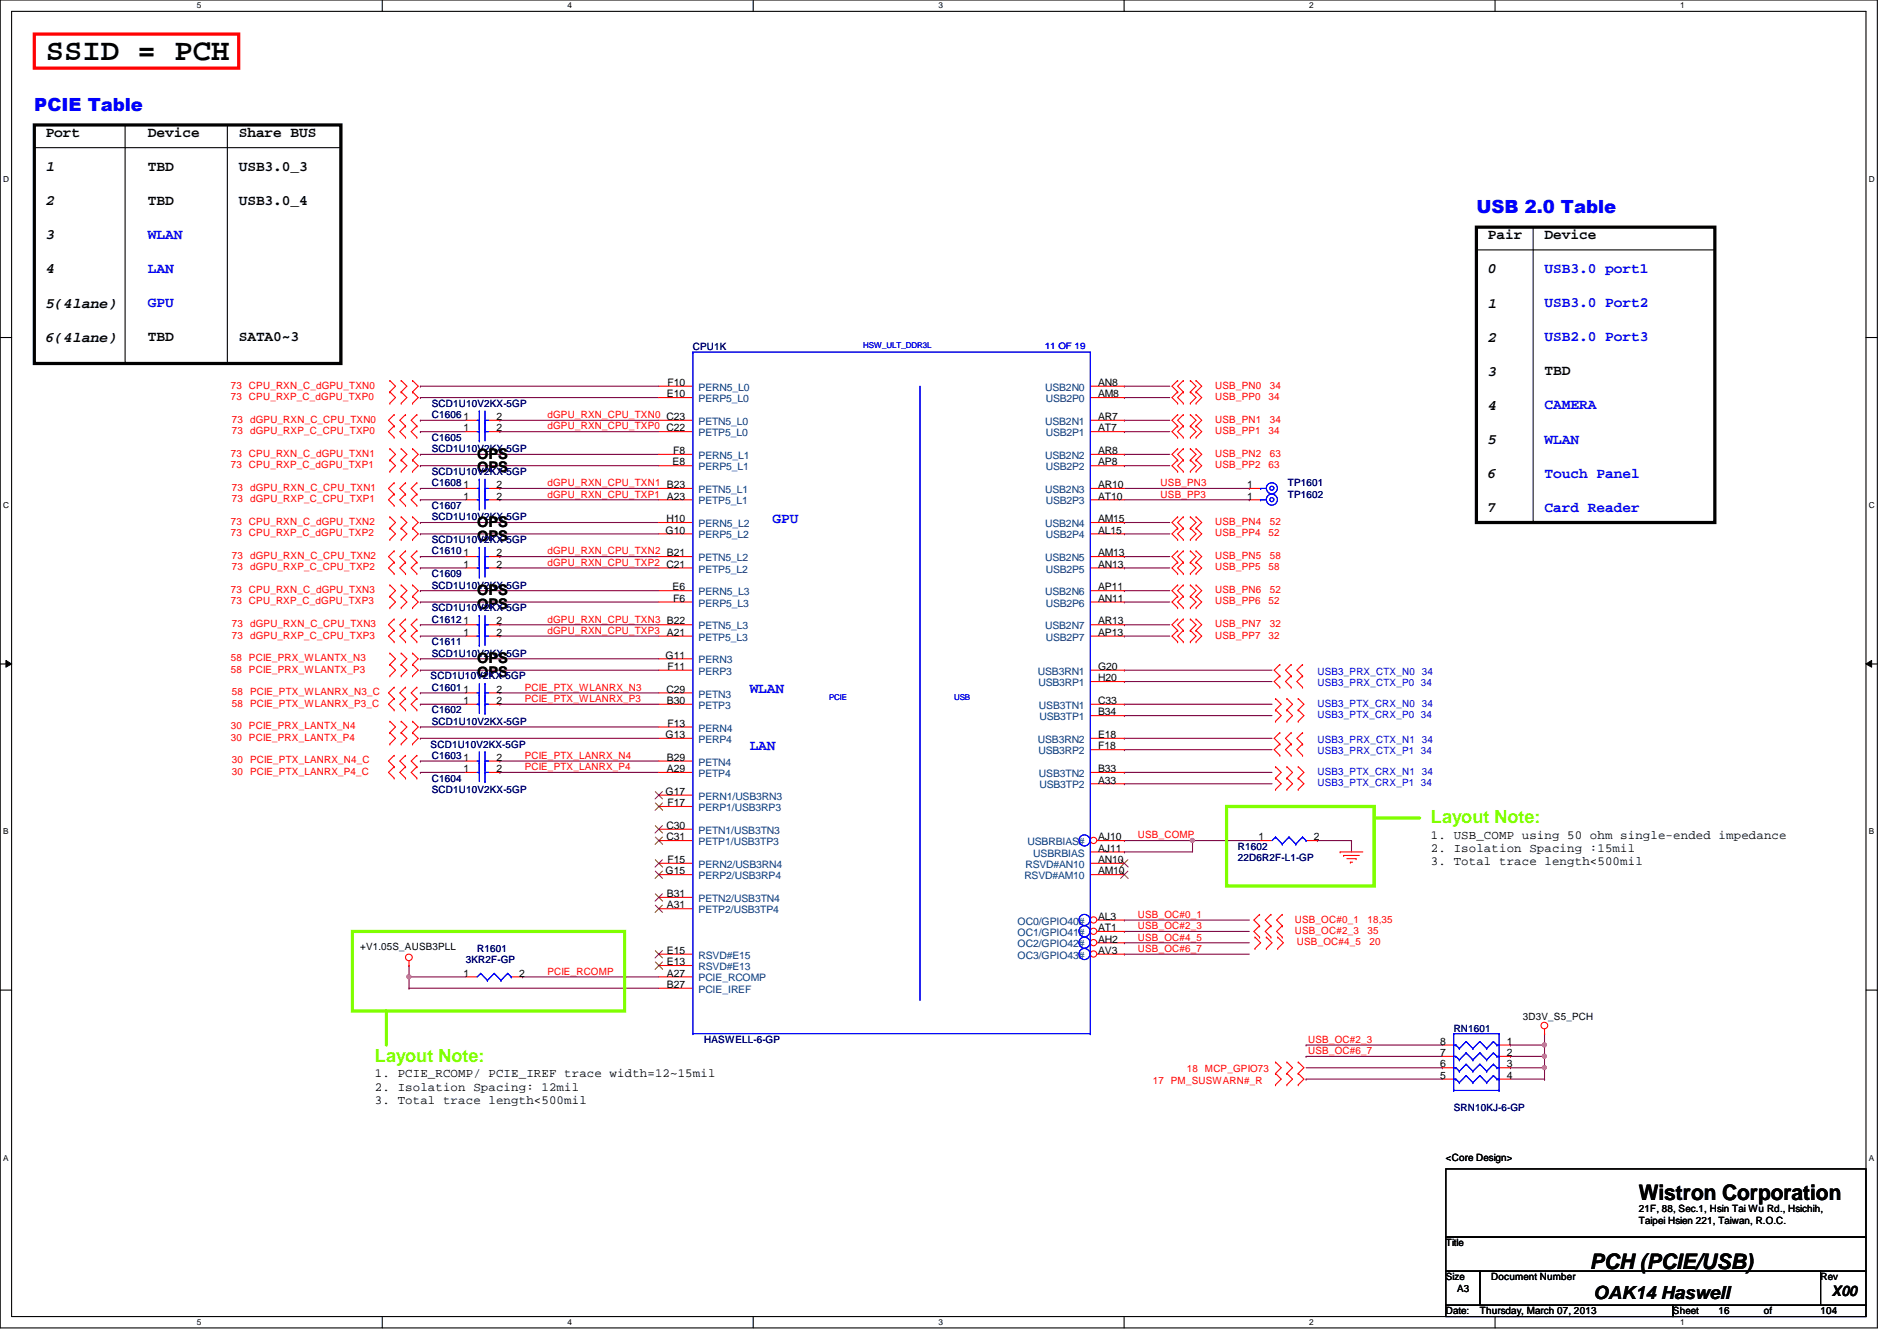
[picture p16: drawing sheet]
<svg xmlns="http://www.w3.org/2000/svg" width="297mm" height="210mm" viewBox="0 0 297 210" stroke-linecap="round" stroke-linejoin="round" font-family="sans-serif">
<defs><g id="words">
<text font-size="4.8" x="7.2" y="9.4">SSID = PCH</text>
<g font-size="3.3">
<text x="256.6" y="187.9">Wistron Corporation</text>
<text x="249" y="198.6">PCH (PCIE/USB)</text>
</g>
<g font-size="2.8" fill="#00f">
<text x="5.4" y="17.4">PCIE Table</text>
<text x="231.2" y="33.4">USB 2.0 Table</text>
</g>
<g font-size="2.8" fill="#80ff00">
<text x="224.1" y="128.9">Layout Note:</text>
<text x="58.7" y="166.2">Layout Note:</text>
</g>
<text font-size="2.8" x="249.5" y="203.3">OAK14 Haswell</text>
<g font-size="2.3">
<text x="7.2" y="21.4">Port</text>
<text x="23.2" y="21.4">Device</text>
<text x="37.4" y="21.4">Share BUS</text>
<text x="7.2" y="26.8">1</text>
<text x="23.2" y="26.8">TBD</text>
<text x="37.4" y="26.8">USB3.0_3</text>
<text x="7.2" y="32.1">2</text>
<text x="23.2" y="32.1">TBD</text>
<text x="37.4" y="32.1">USB3.0_4</text>
<text x="7.2" y="37.5">3</text>
<text x="233" y="37.4">Pair</text>
<text x="241.8" y="37.4">Device</text>
<text x="7.2" y="42.8">4</text>
<text x="233" y="42.8">0</text>
<text x="7.2" y="53.5">6(4lane)</text>
<text x="7.2" y="48.1">5(4lane)</text>
<text x="23.2" y="53.4">TBD</text>
<text x="37.4" y="53.4">SATA0~3</text>
<text x="233" y="53.5">2</text>
<text x="233" y="48.1">1</text>
<text x="233" y="58.8">3</text>
<text x="241.8" y="58.8">TBD</text>
<text x="233" y="64.1">4</text>
<text x="74.7" y="71.8">OPS</text>
<text x="233" y="69.5">5</text>
<text x="74.7" y="74">OPS</text>
<text x="233" y="74.8">6</text>
<text x="74.7" y="82.5">OPS</text>
<text x="233" y="80.1">7</text>
<text x="74.7" y="84.6">OPS</text>
<text x="74.7" y="95.3">OPS</text>
<text x="74.7" y="93.1">OPS</text>
<text x="74.7" y="106">OPS</text>
<text x="74.7" y="103.8">OPS</text>
<text x="286.8" y="202.8">X00</text>
</g>
<g font-size="2.3" fill="#00f">
<text x="23.2" y="37.4">WLAN</text>
<text x="23.2" y="42.8">LAN</text>
<text x="241.8" y="42.8">USB3.0 port1</text>
<text x="23.2" y="48.1">GPU</text>
<text x="241.8" y="53.4">USB2.0 Port3</text>
<text x="241.8" y="48.1">USB3.0 Port2</text>
<text x="241.8" y="64.1">CAMERA</text>
<text x="241.8" y="69.4">WLAN</text>
<text x="241.8" y="74.8">Touch Panel</text>
<text x="120.9" y="81.9">GPU</text>
<text x="241.8" y="80.1">Card Reader</text>
<text x="117.4" y="108.5">WLAN</text>
<text x="117.4" y="117.4">LAN</text>
</g>
<g font-size="1.9">
<text x="224.1" y="131.3">1. USB_COMP using 50 ohm single-ended impedance</text>
<text x="224.1" y="133.4">2. Isolation Spacing :15mil</text>
<text x="224.1" y="135.5">3. Total trace length&lt;500mil</text>
<text x="58.7" y="168.7">1. PCIE_RCOMP/ PCIE_IREF trace width=12~15mil</text>
<text x="58.7" y="170.7">2. Isolation Spacing: 12mil</text>
<text x="58.7" y="172.8">3. Total trace length&lt;500mil</text>
</g>
<g font-size="1.6" fill="#000080">
<text x="108.5" y="54.8">CPU1K</text>
<text x="67.6" y="65.4">C1606</text>
<text x="67.6" y="63.7">SCD1U10V2KX-5GP</text>
<text x="67.6" y="69">C1605</text>
<text x="67.6" y="70.8">SCD1U10V2KX-5GP</text>
<text x="67.6" y="76.1">C1608</text>
<text x="67.6" y="74.3">SCD1U10V2KX-5GP</text>
<text x="201.7" y="77.9">TP1602</text>
<text x="201.7" y="76.1">TP1601</text>
<text x="67.6" y="79.7">C1607</text>
<text x="67.6" y="81.4">SCD1U10V2KX-5GP</text>
<text x="67.6" y="86.8">C1610</text>
<text x="67.6" y="85">SCD1U10V2KX-5GP</text>
<text x="67.6" y="90.3">C1609</text>
<text x="67.6" y="92.1">SCD1U10V2KX-5GP</text>
<text x="67.6" y="95.7">SCD1U10V2KX-5GP</text>
<text x="67.6" y="101">C1611</text>
<text x="67.6" y="97.5">C1612</text>
<text x="67.4" y="106.3">SCD1U10V2KX-5GP</text>
<text x="67.6" y="102.8">SCD1U10V2KX-5GP</text>
<text x="67.6" y="111.7">C1602</text>
<text x="67.6" y="113.5">SCD1U10V2KX-5GP</text>
<text x="67.6" y="108.1">C1601</text>
<text x="67.4" y="117">SCD1U10V2KX-5GP</text>
<text x="67.6" y="118.8">C1603</text>
<text x="67.6" y="122.3">C1604</text>
<text x="67.6" y="124.1">SCD1U10V2KX-5GP</text>
<text x="193.8" y="133">R1602</text>
<text x="193.8" y="134.8">22D6R2F-L1-GP</text>
<text x="74.7" y="149">R1601</text>
<text x="72.9" y="150.8">3KR2F-GP</text>
<text x="227.6" y="161.5">RN1601</text>
<text x="110.3" y="163.2">HASWELL-6-GP</text>
<text x="227.6" y="173.9">SRN10KJ-6-GP</text>
</g>
<g font-size="1.6" fill="#f00">
<text x="36.1" y="62.6">73 CPU_RXP_C_dGPU_TXP0</text>
<text x="36.1" y="60.8">73 CPU_RXN_C_dGPU_TXN0</text>
<text x="85.7" y="65.4">dGPU_RXN_CPU_TXN0 C23</text>
<text x="190.3" y="60.8">USB_PN0</text>
<text x="190.3" y="62.6">USB_PP0</text>
<text x="198.6" y="62.6">34</text>
<text x="198.8" y="60.8">34</text>
<text x="36.1" y="71.5">73 CPU_RXN_C_dGPU_TXN1</text>
<text x="36.3" y="67.9">73 dGPU_RXP_C_CPU_TXP0</text>
<text x="36.3" y="66.2">73 dGPU_RXN_C_CPU_TXN0</text>
<text x="85.7" y="67.2">dGPU_RXN_CPU_TXP0 C22</text>
<text x="190.3" y="67.9">USB_PP1</text>
<text x="190.3" y="66.2">USB_PN1</text>
<text x="190.3" y="71.5">USB_PN2</text>
<text x="198.6" y="67.9">34</text>
<text x="198.8" y="66.2">34</text>
<text x="198.8" y="71.5">63</text>
<text x="36.1" y="73.3">73 CPU_RXP_C_dGPU_TXP1</text>
<text x="36.3" y="76.8">73 dGPU_RXN_C_CPU_TXN1</text>
<text x="85.7" y="76.1">dGPU_RXN_CPU_TXN1 B23</text>
<text x="85.7" y="77.9">dGPU_RXN_CPU_TXP1 A23</text>
<text x="181.7" y="76.1">USB_PN3</text>
<text x="181.7" y="77.9">USB_PP3</text>
<text x="190.3" y="73.3">USB_PP2</text>
<text x="198.6" y="73.3">63</text>
<text x="36.1" y="83.9">73 CPU_RXP_C_dGPU_TXP2</text>
<text x="36.1" y="82.2">73 CPU_RXN_C_dGPU_TXN2</text>
<text x="36.3" y="78.6">73 dGPU_RXP_C_CPU_TXP1</text>
<text x="190.3" y="82.2">USB_PN4</text>
<text x="190.3" y="83.9">USB_PP4</text>
<text x="198.6" y="83.9">52</text>
<text x="198.8" y="82.2">52</text>
<text x="36.3" y="89.3">73 dGPU_RXP_C_CPU_TXP2</text>
<text x="36.3" y="87.5">73 dGPU_RXN_C_CPU_TXN2</text>
<text x="85.7" y="86.8">dGPU_RXN_CPU_TXN2 B21</text>
<text x="85.7" y="88.6">dGPU_RXN_CPU_TXP2 C21</text>
<text x="190.3" y="87.5">USB_PN5</text>
<text x="190.3" y="89.3">USB_PP5</text>
<text x="198.6" y="89.3">58</text>
<text x="198.8" y="87.5">58</text>
<text x="36.1" y="94.6">73 CPU_RXP_C_dGPU_TXP3</text>
<text x="36.1" y="92.8">73 CPU_RXN_C_dGPU_TXN3</text>
<text x="190.3" y="92.8">USB_PN6</text>
<text x="190.3" y="94.6">USB_PP6</text>
<text x="198.6" y="94.6">52</text>
<text x="198.8" y="92.8">52</text>
<text x="36.3" y="99.9">73 dGPU_RXP_C_CPU_TXP3</text>
<text x="36.3" y="98.2">73 dGPU_RXN_C_CPU_TXN3</text>
<text x="85.7" y="97.5">dGPU_RXN_CPU_TXN3 B22</text>
<text x="85.7" y="99.2">dGPU_RXN_CPU_TXP3 A21</text>
<text x="190.3" y="98.2">USB_PN7</text>
<text x="190.3" y="99.9">USB_PP7</text>
<text x="198.6" y="99.9">32</text>
<text x="198.8" y="98.2">32</text>
<text x="36.1" y="103.5">58 PCIE_PRX_WLANTX_N3</text>
<text x="36.1" y="105.3">58 PCIE_PRX_WLANTX_P3</text>
<text x="36.3" y="108.8">58 PCIE_PTX_WLANRX_N3_C</text>
<text x="36.3" y="110.6">58 PCIE_PTX_WLANRX_P3_C</text>
<text x="82.2" y="109.9">PCIE_PTX_WLANRX_P3</text>
<text x="82.2" y="108.1">PCIE_PTX_WLANRX_N3</text>
<text x="36.1" y="114.2">30 PCIE_PRX_LANTX_N4</text>
<text x="36.1" y="116">30 PCIE_PRX_LANTX_P4</text>
<text x="36.3" y="119.5">30 PCIE_PTX_LANRX_N4_C</text>
<text x="82.2" y="118.8">PCIE_PTX_LANRX_N4</text>
<text x="36.3" y="121.3">30 PCIE_PTX_LANRX_P4_C</text>
<text x="82.2" y="120.6">PCIE_PTX_LANRX_P4</text>
<text x="178.2" y="131.2">USB_COMP</text>
<text x="178.2" y="143.7">USB_OC#0_1</text>
<text x="178.2" y="145.5">USB_OC#2_3</text>
<text x="178.2" y="149">USB_OC#6_7</text>
<text x="178.2" y="147.2">USB_OC#4_5</text>
<text x="202.7" y="144.4">USB_OC#0_1</text>
<text x="202.7" y="146.2">USB_OC#2_3</text>
<text x="203.1" y="148">USB_OC#4_5</text>
<text x="214.1" y="144.4">18,35</text>
<text x="214.1" y="146.2">35</text>
<text x="214.5" y="148">20</text>
<text x="85.7" y="152.6">PCIE_RCOMP</text>
<text x="185.8" y="167.9">18 MCP_GPIO73</text>
<text x="204.8" y="163.2">USB_OC#2_3</text>
<text x="204.8" y="165">USB_OC#6_7</text>
<text x="180.5" y="169.6">17 PM_SUSWARN#_R</text>
</g>
<g font-size="1.6">
<text x="72.6" y="65.7">1</text>
<text x="77.7" y="65.7">2</text>
<text x="104.4" y="62.2">E10</text>
<text x="104.5" y="60.4">F10</text>
<text x="172" y="62.2">AM8</text>
<text x="172" y="65.7">AR7</text>
<text x="172" y="60.4">AN8</text>
<text x="72.6" y="67.5">1</text>
<text x="77.7" y="67.5">2</text>
<text x="105.4" y="71.1">F8</text>
<text x="172" y="67.5">AT7</text>
<text x="172" y="71.1">AR8</text>
<text x="72.6" y="76.4">1</text>
<text x="77.7" y="76.4">2</text>
<text x="105.3" y="72.9">E8</text>
<text x="172" y="76.4">AR10</text>
<text x="172" y="72.9">AP8</text>
<text x="195.3" y="76.4">1</text>
<text x="72.6" y="78.2">1</text>
<text x="77.7" y="78.2">2</text>
<text x="104.2" y="83.5">G10</text>
<text x="104.3" y="81.7">H10</text>
<text x="172" y="83.5">AL15</text>
<text x="172" y="81.7">AM15</text>
<text x="172" y="78.2">AT10</text>
<text x="195.3" y="78.2">1</text>
<text x="72.6" y="88.9">1</text>
<text x="72.6" y="87.1">1</text>
<text x="77.7" y="88.9">2</text>
<text x="77.7" y="87.1">2</text>
<text x="172" y="88.9">AN13</text>
<text x="172" y="87.1">AM13</text>
<text x="105.3" y="92.4">E6</text>
<text x="105.4" y="94.2">F6</text>
<text x="172" y="92.4">AP11</text>
<text x="172" y="94.2">AN11</text>
<text x="72.6" y="99.5">1</text>
<text x="72.6" y="97.7">1</text>
<text x="77.7" y="99.5">2</text>
<text x="77.7" y="97.7">2</text>
<text x="172" y="97.7">AR13</text>
<text x="172" y="99.5">AP13</text>
<text x="104.2" y="103.1">G11</text>
<text x="104.5" y="104.9">F11</text>
<text x="172" y="104.9">G20</text>
<text x="172" y="106.6">H20</text>
<text x="72.6" y="110.2">1</text>
<text x="72.6" y="108.4">1</text>
<text x="77.7" y="110.2">2</text>
<text x="77.7" y="108.4">2</text>
<text x="104.3" y="108.4">C29</text>
<text x="104.4" y="110.2">B30</text>
<text x="104.5" y="113.7">F13</text>
<text x="172" y="110.2">C33</text>
<text x="172" y="112">B34</text>
<text x="72.6" y="119.1">1</text>
<text x="77.7" y="119.1">2</text>
<text x="104.2" y="115.5">G13</text>
<text x="104.4" y="119.1">B29</text>
<text x="172" y="115.5">E18</text>
<text x="172" y="117.3">F18</text>
<text x="72.6" y="120.9">1</text>
<text x="77.7" y="120.9">2</text>
<text x="104.2" y="124.4">G17</text>
<text x="104.4" y="120.9">A29</text>
<text x="172" y="120.9">B33</text>
<text x="172" y="122.6">A33</text>
<text x="104.3" y="131.5">C31</text>
<text x="104.3" y="129.8">C30</text>
<text x="104.5" y="126.2">F17</text>
<text x="172" y="131.5">AJ10</text>
<text x="197.1" y="131.5">1</text>
<text x="205.7" y="131.5">2</text>
<text x="104.2" y="136.9">G15</text>
<text x="104.5" y="135.1">F15</text>
<text x="172" y="136.9">AM10</text>
<text x="172" y="135.1">AN10</text>
<text x="172" y="133.3">AJ11</text>
<text x="104.4" y="142.2">A31</text>
<text x="104.4" y="140.4">B31</text>
<text x="172" y="144">AL3</text>
<text x="56.4" y="148.7">+V1.05S_AUSB3PLL</text>
<text x="104.4" y="149.3">E15</text>
<text x="172" y="145.8">AT1</text>
<text x="172" y="147.5">AH2</text>
<text x="172" y="149.3">AV3</text>
<text x="72.6" y="152.9">1</text>
<text x="81.3" y="152.9">2</text>
<text x="104.4" y="154.6">B27</text>
<text x="104.4" y="152.9">A27</text>
<text x="104.4" y="151.1">E13</text>
<text x="238.5" y="159.7">3D3V_S5_PCH</text>
<text x="225.5" y="167.1">6</text>
<text x="225.5" y="165.3">7</text>
<text x="225.5" y="163.5">8</text>
<text x="236" y="163.5">1</text>
<text x="236" y="165.3">2</text>
<text x="236" y="167.1">3</text>
<text x="225.5" y="168.9">5</text>
<text x="236" y="168.9">4</text>
<text x="226.4" y="181.7">&lt;Core Design&gt;</text>
<text x="256.6" y="189.7">21F, 88, Sec.1, Hsin Tai Wu Rd., Hsichih,</text>
<text x="256.6" y="191.6">Taipei Hsien 221, Taiwan, R.O.C.</text>
<text x="226.4" y="195.1">Title</text>
<text x="226.4" y="200.4">Size</text>
<text x="228.2" y="202.2">A3</text>
<text x="233.5" y="200.4">Document Number</text>
<text x="285.1" y="200.4">Rev</text>
<text x="226.4" y="205.7">Date:</text>
<text x="231.7" y="205.7">Thursday, March 07, 2013</text>
<text x="262" y="205.7">Sheet</text>
<text x="269.1" y="205.7">16</text>
<text x="276.2" y="205.7">of</text>
<text x="285.1" y="205.7">104</text>
</g>
<g font-size="1.6" fill="#004080">
<text x="109.4" y="62.9">PERP5_L0</text>
<text x="109.4" y="61.2">PERN5_L0</text>
<text x="163.7" y="61.2">USB2N0</text>
<text x="163.7" y="62.9">USB2P0</text>
<text x="109.4" y="66.5">PETN5_L0</text>
<text x="109.4" y="71.8">PERN5_L1</text>
<text x="109.4" y="68.3">PETP5_L0</text>
<text x="163.7" y="71.8">USB2N2</text>
<text x="163.7" y="66.5">USB2N1</text>
<text x="163.7" y="68.3">USB2P1</text>
<text x="109.4" y="77.2">PETN5_L1</text>
<text x="109.4" y="73.6">PERP5_L1</text>
<text x="163.7" y="77.2">USB2N3</text>
<text x="163.7" y="73.6">USB2P2</text>
<text x="109.4" y="79">PETP5_L1</text>
<text x="109.4" y="82.5">PERN5_L2</text>
<text x="163.7" y="82.5">USB2N4</text>
<text x="163.7" y="79">USB2P3</text>
<text x="109.4" y="87.8">PETN5_L2</text>
<text x="109.4" y="84.3">PERP5_L2</text>
<text x="109.4" y="89.6">PETP5_L2</text>
<text x="163.7" y="87.8">USB2N5</text>
<text x="163.7" y="89.6">USB2P5</text>
<text x="163.7" y="84.3">USB2P4</text>
<text x="109.4" y="93.2">PERN5_L3</text>
<text x="109.4" y="95">PERP5_L3</text>
<text x="163.7" y="93.2">USB2N6</text>
<text x="163.7" y="95">USB2P6</text>
<text x="109.4" y="98.5">PETN5_L3</text>
<text x="109.4" y="100.3">PETP5_L3</text>
<text x="163.7" y="98.5">USB2N7</text>
<text x="163.7" y="100.3">USB2P7</text>
<text x="109.4" y="103.8">PERN3</text>
<text x="109.4" y="105.6">PERP3</text>
<text x="162.5" y="105.6">USB3RN1</text>
<text x="162.6" y="107.4">USB3RP1</text>
<text x="109.4" y="109.2">PETN3</text>
<text x="109.4" y="111">PETP3</text>
<text x="162.7" y="111">USB3TN1</text>
<text x="162.8" y="112.7">USB3TP1</text>
<text x="109.4" y="116.3">PERP4</text>
<text x="109.4" y="119.8">PETN4</text>
<text x="109.4" y="114.5">PERN4</text>
<text x="162.5" y="116.3">USB3RN2</text>
<text x="162.6" y="118.1">USB3RP2</text>
<text x="109.4" y="121.6">PETP4</text>
<text x="109.4" y="125.2">PERN1/USB3RN3</text>
<text x="162.7" y="121.6">USB3TN2</text>
<text x="162.8" y="123.4">USB3TP2</text>
<text x="109.4" y="127">PERP1/USB3RP3</text>
<text x="109.4" y="130.5">PETN1/USB3TN3</text>
<text x="109.4" y="132.3">PETP1/USB3TP3</text>
<text x="109.4" y="135.8">PERN2/USB3RN4</text>
<text x="109.4" y="137.6">PERP2/USB3RP4</text>
<text x="160.4" y="137.6">RSVD#AM10</text>
<text x="160.6" y="135.8">RSVD#AN10</text>
<text x="160.9" y="132.3">USBRBIAS#</text>
<text x="161.8" y="134.1">USBRBIAS</text>
<text x="109.4" y="143">PETP2/USB3TP4</text>
<text x="109.4" y="141.2">PETN2/USB3TN4</text>
<text x="159.3" y="144.7">OC0/GPIO40#</text>
<text x="159.3" y="146.5">OC1/GPIO41#</text>
<text x="159.3" y="148.3">OC2/GPIO42#</text>
<text x="109.4" y="155.4">PCIE_IREF</text>
<text x="109.4" y="153.6">PCIE_RCOMP</text>
<text x="109.4" y="151.8">RSVD#E13</text>
<text x="109.4" y="150.1">RSVD#E15</text>
<text x="159.3" y="150.1">OC3/GPIO43#</text>
</g>
<g font-size="1.6" fill="#00f">
<text x="206.3" y="105.6">USB3_PRX_CTX_N0 34</text>
<text x="206.3" y="107.4">USB3_PRX_CTX_P0 34</text>
<text x="206.3" y="112.4">USB3_PTX_CRX_P0 34</text>
<text x="206.3" y="110.6">USB3_PTX_CRX_N0 34</text>
<text x="206.3" y="116.3">USB3_PRX_CTX_N1 34</text>
<text x="206.3" y="118.1">USB3_PRX_CTX_P1 34</text>
<text x="206.3" y="121.3">USB3_PTX_CRX_N1 34</text>
<text x="206.3" y="123.1">USB3_PTX_CRX_P1 34</text>
</g>
<text font-size="1.4" fill="#00f" x="163.6" y="54.7">11 OF 19</text>
<g font-size="1.3">
<text x="30.8" y="1.3">5</text>
<text x="88.9" y="1.3">4</text>
<text x="146.9" y="1.3">3</text>
<text x="205" y="1.3">2</text>
<text x="263.1" y="1.3">1</text>
<text x=".5" y="28.4">D</text>
<text x="292.6" y="28.4">D</text>
<text x=".5" y="79.5">C</text>
<text x="292.6" y="79.5">C</text>
<text x=".5" y="130.6">B</text>
<text x="292.6" y="130.6">B</text>
<text x=".5" y="181.7">A</text>
<text x="292.6" y="181.7">A</text>
<text x="30.8" y="207.4">5</text>
<text x="88.9" y="207.4">4</text>
<text x="146.9" y="207.4">3</text>
<text x="205" y="207.4">2</text>
<text x="263.1" y="207.4">1</text>
</g>
<g font-size="1.3" fill="#00f">
<text x="135.2" y="54.5">HSW_ULT_DDR3L</text>
<text x="129.8" y="109.6">PCIE</text>
<text x="149.4" y="109.6">USB</text>
</g>
</g></defs>
<path d="M0 0h294v207.9h-294zM1.8 1.8h290.4v204.3h-290.4z" fill="none" stroke="#000" stroke-width=".17"/>
<g fill="#fff">
<path d="M30.8 .2h.7v1.4h-.7z"/>
<path d="M30.8 206.2h.7v1.4h-.7z"/>
</g>
<path d="M59.9 0v1.8M59.9 206.1v1.8" fill="none" stroke="#000" stroke-width=".17"/>
<g fill="#fff">
<path d="M88.9 .2h.6v1.4h-.6z"/>
<path d="M88.9 206.2h.6v1.4h-.6z"/>
</g>
<path d="M117.9 0v1.8M117.9 206.1v1.8" fill="none" stroke="#000" stroke-width=".17"/>
<g fill="#fff">
<path d="M146.9 .2h.7v1.4h-.7z"/>
<path d="M146.9 206.2h.7v1.4h-.7z"/>
</g>
<path d="M176 0v1.8M176 206.1v1.8" fill="none" stroke="#000" stroke-width=".17"/>
<g fill="#fff">
<path d="M205 .2h.7v1.4h-.7z"/>
<path d="M205 206.2h.7v1.4h-.7z"/>
</g>
<path d="M234.1 0v1.8M234.1 206.1v1.8" fill="none" stroke="#000" stroke-width=".17"/>
<g fill="#fff">
<path d="M263.1 .2h.7v1.4h-.7z"/>
<path d="M263.1 206.2h.7v1.4h-.7z"/>
<path d="M.5 27.3h.9v1.4h-.9z"/>
<path d="M292.6 27.3h.9v1.4h-.9z"/>
<path d="M.5 78.4h.9v1.4h-.9z"/>
<path d="M292.6 78.4h.9v1.4h-.9z"/>
</g>
<path d="M0 52.8h1.8M292.2 52.8h1.8" fill="none" stroke="#000" stroke-width=".17"/>
<g fill="#fff">
<path d="M.5 129.5h.8v1.4h-.8z"/>
<path d="M292.6 129.5h.9v1.4h-.9z"/>
</g>
<path d="M0 103.9h1.8M292.2 103.9h1.8" fill="none" stroke="#000" stroke-width=".17"/>
<path d="M.9 103.4l.9 .5-.9 .5zM292.2 103.9l.9-.5v1z" fill="#000"/>
<path d="M.9 103.4l.9 .5-.9 .5zM292.2 103.9l.9-.5v1z" fill="none" stroke="#000" stroke-width=".16"/>
<g fill="#fff">
<path d="M.5 180.5h.8v1.4h-.8z"/>
<path d="M292.6 180.5h.9v1.4h-.9z"/>
</g>
<path d="M0 155h1.8M292.2 155h1.8" fill="none" stroke="#000" stroke-width=".17"/>
<path d="M176.1 133.3h.1M176.1 131.6h.1M176.1 131.6h21.3M186.7 131.6h.1M186.7 131.6v1.7h-10.6M206.3 131.6h.1M206.3 131.6h5.3M211.6 131.6h.1M211.6 131.6v1.7" fill="none" stroke="#800040" stroke-width=".17"/>
<circle cx="186.7" cy="131.5" r=".32" fill="#f0f"/>
<circle cx="186.7" cy="131.5" r=".32" fill="none" stroke="#f0f" stroke-width=".17"/>
<path d="M176.1 83.6h.1M176.1 81.8h.1M176.1 83.6h7.1M176.1 81.8h7.1M236.5 167.1h.1M236.5 167.1h5.3" fill="none" stroke="#800040" stroke-width=".17"/>
<circle cx="241.8" cy="167.1" r=".32" fill="#f0f"/>
<circle cx="241.8" cy="167.1" r=".32" fill="none" stroke="#f0f" stroke-width=".17"/>
<path d="M236.5 165.4h.1M236.5 163.6h.1M236.5 163.6h5.3M241.8 161.8h.1M241.8 163.6h.1M241.8 161.8v3.6h-5.3" fill="none" stroke="#800040" stroke-width=".17"/>
<circle cx="241.8" cy="163.5" r=".32" fill="#f0f"/>
<circle cx="241.8" cy="163.5" r=".32" fill="none" stroke="#f0f" stroke-width=".17"/>
<g fill="none" stroke="#800040" stroke-width=".17">
<path d="M176.1 71.1h.1M176.1 72.9h.1M176.1 71.1h7.1M176.1 72.9h7.1M176.1 88.9h.1M176.1 87.1h.1M176.1 99.6h.1M176.1 97.8h.1M176.1 94.2h.1M176.1 92.5h.1M176.1 88.9h7.1M176.1 87.1h7.1"/>
<path d="M176.1 99.6h7.1M176.1 97.8h7.1M176.1 94.2h7.1M176.1 92.5h7.1M176.1 112h.1M176.1 112h23.1M64 152.9h.1M64 154.7h.1M64 152.9v1.8M64 154.7h39.2M64 152.9h8.9M176.1 145.8h.1"/>
<path d="M176.1 149.4h.1M176.1 147.6h.1M176.1 144h.1M176.1 145.8h19.5M176.1 149.4h19.5M176.1 147.6h19.5M176.1 144h19.5"/>
</g>
<circle cx="64" cy="152.9" r=".32" fill="#f0f"/>
<circle cx="64" cy="152.9" r=".32" fill="none" stroke="#f0f" stroke-width=".17"/>
<g fill="none" stroke="#800040" stroke-width=".17">
<path d="M176.1 62.2h.1M176.1 60.5h.1M176.1 65.8h.1M176.1 67.6h.1M176.1 62.2h7.1M176.1 60.5h7.1M176.1 65.8h7.1M176.1 67.6h7.1M65.8 104.9h.1M65.8 108.5h.1M65.8 110.2h.1M65.8 103.1h.1"/>
<path d="M65.8 110.2h7.1M65.8 104.9h37.4M65.8 108.5h7.1M65.8 103.1h37.4M78.3 110.2h.1M78.3 108.5h.1M78.3 110.2h24.9M78.3 108.5h24.9M176.1 110.2h.1M176.1 104.9h.1M176.1 115.6h.1M176.1 117.3h.1"/>
<path d="M176.1 106.7h.1M176.1 110.2h23.1M176.1 104.9h23.1M176.1 115.6h23.1M176.1 117.3h23.1M176.1 106.7h23.1M176.1 122.7h.1M176.1 120.9h.1M176.1 122.7h23.1M176.1 120.9h23.1M241.8 165.4h.1M241.8 165.4v1.7"/>
</g>
<circle cx="241.8" cy="165.3" r=".32" fill="#f0f"/>
<circle cx="241.8" cy="165.3" r=".32" fill="none" stroke="#f0f" stroke-width=".17"/>
<g fill="none" stroke="#800040" stroke-width=".17">
<path d="M65.8 71.1h.1M65.8 72.9h.1M65.8 60.5h.1M65.8 62.2h.1M65.8 65.8h.1M65.8 67.6h.1M65.8 78.2h.1M65.8 76.5h.1M65.8 71.1h37.4M65.8 72.9h37.4M65.8 60.5h37.4M65.8 62.2h37.4"/>
<path d="M65.8 65.8h7.1M65.8 67.6h7.1M65.8 78.2h7.1M65.8 76.5h7.1M78.3 76.5h.1M78.3 78.2h.1M78.3 67.6h.1M78.3 65.8h.1M78.3 65.8h24.9M78.3 67.6h24.9M78.3 78.2h24.9M78.3 76.5h24.9"/>
<path d="M176.1 78.2h19.5M176.1 76.5h19.5M195.6 76.5h.1M195.6 78.2h.1M65.8 81.8h.1M65.8 94.2h.1M65.8 92.5h.1M65.8 83.6h.1M65.8 99.6h.1M65.8 97.8h.1M65.8 88.9h.1M65.8 87.1h.1"/>
<path d="M65.8 81.8h37.4M65.8 94.2h37.4M65.8 92.5h37.4M65.8 83.6h37.4M65.8 99.6h7.1M65.8 97.8h7.1M65.8 88.9h7.1M65.8 87.1h7.1M78.3 87.1h.1M78.3 88.9h.1M78.3 97.8h.1M78.3 99.6h.1"/>
<path d="M78.3 99.6h24.9M78.3 97.8h24.9M78.3 88.9h24.9M78.3 87.1h24.9M65.8 115.6h.1M65.8 119.1h.1M65.8 113.8h.1M65.8 115.6h37.4M65.8 119.1h7.1M65.8 113.8h37.4M78.3 119.1h.1M78.3 119.1h24.9"/>
<path d="M65.8 120.9h.1M65.8 120.9h7.1M78.3 120.9h.1M78.3 120.9h24.9M64 151.1h.1M64 151.1v1.8M81.8 152.9h.1M81.8 152.9h21.4M204.5 163.6h.1M204.5 165.4h.1M204.5 168.9h.1M204.5 167.1h21.3"/>
<path d="M204.5 163.6h21.3M204.5 165.4h21.3M204.5 168.9h21.3M225.8 167.1h.1M236.5 168.9h5.3M241.8 168.9h.1M241.8 167.1v1.8"/>
</g>
<g fill="none" stroke="#f00" stroke-width=".17">
<path d="M61 59.6h.1M61 59.6l.9 .9-.9 .8M62.8 59.6h.1M62.8 59.6l.9 .9-.9 .8M64.6 59.6h.1M64.6 59.6l.9 .9-.9 .8M184.4 59.6h.1M184.4 59.6l-.9 .9 .9 .8M185.3 59.6h.1M185.3 59.6l-.9 .9 .9 .8M186.4 59.6h.1M186.4 59.6l.9 .9-.9 .8"/>
<path d="M187.3 59.6h.1M187.3 59.6l.9 .9-.9 .8M61 63.1h.1M61 61.3h.1M61 73.8h.1M61 72h.1M61 70.2h.1M61 61.3l.9 .9-.9 .9M61 70.2l.9 .9-.9 .9M61 72l.9 .9-.9 .9M61.7 68.5h.1M61.7 66.7h.1"/>
<path d="M61.7 64.9h.1M61.7 79.1h.1M61.7 77.3h.1M61.7 75.6h.1M61.7 64.9l-.9 .9 .9 .9M61.7 66.7l-.9 .9 .9 .9M61.7 75.6l-.9 .9 .9 .8M61.7 77.3l-.9 .9 .9 .9M62.8 61.3h.1M62.8 63.1h.1M62.8 72h.1M62.8 73.8h.1"/>
<path d="M62.8 70.2h.1M62.8 61.3l.9 .9-.9 .9M62.8 72l.9 .9-.9 .9M62.8 70.2l.9 .9-.9 .9M63.5 66.7h.1M63.5 68.5h.1M63.5 64.9h.1M63.5 77.3h.1M63.5 79.1h.1M63.5 75.6h.1M63.5 66.7l-.9 .9 .9 .9M63.5 64.9l-.9 .9 .9 .9"/>
<path d="M63.5 77.3l-.9 .9 .9 .9M63.5 75.6l-.9 .9 .9 .8M64.6 63.1h.1M64.6 61.3h.1M64.6 73.8h.1M64.6 72h.1M64.6 70.2h.1M64.6 61.3l.9 .9-.9 .9M64.6 70.2l.9 .9-.9 .9M64.6 72l.9 .9-.9 .9M65.3 68.5h.1M65.3 66.7h.1"/>
<path d="M65.3 64.9h.1M65.3 79.1h.1M65.3 77.3h.1M65.3 75.6h.1M65.3 64.9l-.9 .9 .9 .9M65.3 66.7l-.9 .9 .9 .9M65.3 75.6l-.9 .9 .9 .8M65.3 77.3l-.9 .9 .9 .9M184.4 61.3h.1M184.4 63.1h.1M184.4 68.5h.1M184.4 66.7h.1"/>
<path d="M184.4 64.9h.1M184.4 73.8h.1M184.4 72h.1M184.4 70.2h.1M184.4 61.3l-.9 .9 .9 .9M184.4 66.7l-.9 .9 .9 .9M184.4 64.9l-.9 .9 .9 .9M184.4 72l-.9 .9 .9 .9M184.4 70.2l-.9 .9 .9 .9M185.3 61.3h.1M185.3 63.1h.1M185.3 68.5h.1"/>
<path d="M185.3 66.7h.1M185.3 64.9h.1M185.3 73.8h.1M185.3 72h.1M185.3 70.2h.1M185.3 61.3l-.9 .9 .9 .9M185.3 66.7l-.9 .9 .9 .9M185.3 64.9l-.9 .9 .9 .9M185.3 72l-.9 .9 .9 .9M185.3 70.2l-.9 .9 .9 .9M186.4 61.3h.1M186.4 63.1h.1"/>
<path d="M186.4 66.7h.1M186.4 68.5h.1M186.4 64.9h.1M186.4 72h.1M186.4 73.8h.1M186.4 70.2h.1M186.4 61.3l.9 .9-.9 .9M186.4 66.7l.9 .9-.9 .9M186.4 64.9l.9 .9-.9 .9M186.4 72l.9 .9-.9 .9M186.4 70.2l.9 .9-.9 .9M187.3 61.3h.1"/>
<path d="M187.3 63.1h.1M187.3 68.5h.1M187.3 66.7h.1M187.3 64.9h.1M187.3 73.8h.1M187.3 72h.1M187.3 70.2h.1M187.3 61.3l.9 .9-.9 .9M187.3 66.7l.9 .9-.9 .9M187.3 64.9l.9 .9-.9 .9M187.3 72l.9 .9-.9 .9M187.3 70.2l.9 .9-.9 .9"/>
<path d="M61 84.5h.1M61 82.7h.1M61 80.9h.1M61 95.1h.1M61 93.3h.1M61 91.6h.1M61 80.9l.9 .9-.9 .9M61 82.7l.9 .9-.9 .9M61 91.6l.9 .9-.9 .8M61 93.3l.9 .9-.9 .9M61.7 89.8h.1M61.7 88h.1"/>
<path d="M61.7 86.2h.1M61.7 98.7h.1M61.7 96.9h.1M61.7 86.2l-.9 .9 .9 .9M61.7 88l-.9 .9 .9 .9M61.7 96.9l-.9 .9 .9 .9M61.7 98.7l-.9 .9 .9 .9M62.8 82.7h.1M62.8 84.5h.1M62.8 80.9h.1M62.8 93.3h.1M62.8 95.1h.1"/>
<path d="M62.8 91.6h.1M62.8 82.7l.9 .9-.9 .9M62.8 80.9l.9 .9-.9 .9M62.8 93.3l.9 .9-.9 .9M62.8 91.6l.9 .9-.9 .8M63.5 88h.1M63.5 89.8h.1M63.5 86.2h.1M63.5 98.7h.1M63.5 96.9h.1M63.5 88l-.9 .9 .9 .9M63.5 86.2l-.9 .9 .9 .9"/>
<path d="M63.5 98.7l-.9 .9 .9 .9M63.5 96.9l-.9 .9 .9 .9M64.6 84.5h.1M64.6 82.7h.1M64.6 80.9h.1M64.6 95.1h.1M64.6 93.3h.1M64.6 91.6h.1M64.6 80.9l.9 .9-.9 .9M64.6 82.7l.9 .9-.9 .9M64.6 91.6l.9 .9-.9 .8M64.6 93.3l.9 .9-.9 .9"/>
<path d="M65.3 89.8h.1M65.3 88h.1M65.3 86.2h.1M65.3 98.7h.1M65.3 96.9h.1M65.3 86.2l-.9 .9 .9 .9M65.3 88l-.9 .9 .9 .9M65.3 96.9l-.9 .9 .9 .9M65.3 98.7l-.9 .9 .9 .9M184.4 82.7h.1M184.4 80.9h.1M184.4 84.5h.1"/>
<path d="M184.4 88h.1M184.4 86.2h.1M184.4 89.8h.1M184.4 93.3h.1M184.4 91.6h.1M184.4 95.1h.1M184.4 98.7h.1M184.4 96.9h.1M184.4 80.9l-.9 .9 .9 .9M184.4 82.7l-.9 .9 .9 .9M184.4 86.2l-.9 .9 .9 .9M184.4 88l-.9 .9 .9 .9"/>
<path d="M184.4 91.6l-.9 .9 .9 .8M184.4 93.3l-.9 .9 .9 .9M184.4 96.9l-.9 .9 .9 .9M184.4 98.7l-.9 .9 .9 .9M185.3 82.7h.1M185.3 80.9h.1M185.3 84.5h.1M185.3 88h.1M185.3 86.2h.1M185.3 89.8h.1M185.3 93.3h.1M185.3 91.6h.1"/>
<path d="M185.3 95.1h.1M185.3 98.7h.1M185.3 96.9h.1M185.3 80.9l-.9 .9 .9 .9M185.3 82.7l-.9 .9 .9 .9M185.3 86.2l-.9 .9 .9 .9M185.3 88l-.9 .9 .9 .9M185.3 91.6l-.9 .9 .9 .8M185.3 93.3l-.9 .9 .9 .9M185.3 96.9l-.9 .9 .9 .9M185.3 98.7l-.9 .9 .9 .9M186.4 80.9h.1"/>
<path d="M186.4 82.7h.1M186.4 84.5h.1M186.4 86.2h.1M186.4 88h.1M186.4 89.8h.1M186.4 91.6h.1M186.4 93.3h.1M186.4 95.1h.1M186.4 96.9h.1M186.4 98.7h.1M186.4 80.9l.9 .9-.9 .9M186.4 82.7l.9 .9-.9 .9"/>
<path d="M186.4 86.2l.9 .9-.9 .9M186.4 88l.9 .9-.9 .9M186.4 91.6l.9 .9-.9 .8M186.4 93.3l.9 .9-.9 .9M186.4 96.9l.9 .9-.9 .9M186.4 98.7l.9 .9-.9 .9M187.3 82.7h.1M187.3 80.9h.1M187.3 84.5h.1M187.3 88h.1M187.3 86.2h.1M187.3 89.8h.1"/>
<path d="M187.3 93.3h.1M187.3 91.6h.1M187.3 95.1h.1M187.3 98.7h.1M187.3 96.9h.1M187.3 96.9l.9 .9-.9 .9M187.3 98.7l.9 .9-.9 .9M187.3 80.9l.9 .9-.9 .9M187.3 82.7l.9 .9-.9 .9M187.3 86.2l.9 .9-.9 .9M187.3 88l.9 .9-.9 .9M187.3 91.6l.9 .9-.9 .8"/>
<path d="M187.3 93.3l.9 .9-.9 .9M61 104h.1M61 102.2h.1M61 105.8h.1M61 114.7h.1M61 112.9h.1M61 116.5h.1M61 104l.9 .9-.9 .9M61 102.2l.9 .9-.9 .9M61 114.7l.9 .9-.9 .9M61 112.9l.9 .9-.9 .9M61.7 109.3h.1"/>
<path d="M61.7 107.6h.1M61.7 111.1h.1M61.7 118.2h.1M61.7 100.5h.1M61.7 109.3l-.9 .9 .9 .9M61.7 107.6l-.9 .9 .9 .8M61.7 118.2l-.9 .9 .9 .9M62.8 102.2h.1M62.8 104h.1M62.8 105.8h.1M62.8 112.9h.1M62.8 114.7h.1"/>
<path d="M62.8 116.5h.1M62.8 102.2l.9 .9-.9 .9M62.8 104l.9 .9-.9 .9M62.8 112.9l.9 .9-.9 .9M62.8 114.7l.9 .9-.9 .9M63.5 107.6h.1M63.5 109.3h.1M63.5 111.1h.1M63.5 118.2h.1M63.5 100.5h.1M63.5 107.6l-.9 .9 .9 .8M63.5 109.3l-.9 .9 .9 .9"/>
<path d="M63.5 118.2l-.9 .9 .9 .9M64.6 104h.1M64.6 102.2h.1M64.6 105.8h.1M64.6 114.7h.1M64.6 112.9h.1M64.6 116.5h.1M64.6 104l.9 .9-.9 .9M64.6 102.2l.9 .9-.9 .9M64.6 114.7l.9 .9-.9 .9M64.6 112.9l.9 .9-.9 .9M65.3 109.3h.1"/>
<path d="M65.3 107.6h.1M65.3 111.1h.1M65.3 118.2h.1M65.3 100.5h.1M65.3 109.3l-.9 .9 .9 .9M65.3 107.6l-.9 .9 .9 .8M65.3 118.2l-.9 .9 .9 .9M184.4 100.5h.1M185.3 100.5h.1M186.4 100.5h.1M187.3 100.5h.1M199.7 112.9h.1"/>
<path d="M199.7 111.1h.1M199.7 109.3h.1M199.7 109.3l.9 .9-.9 .9M199.7 111.1l.9 .9-.9 .9M200.4 105.8h.1M200.4 104h.1M200.4 107.6h.1M200.4 116.5h.1M200.4 114.7h.1M200.4 118.2h.1M200.4 105.8l-.9 .9 .9 .9M200.4 104l-.9 .9 .9 .9"/>
<path d="M200.4 116.5l-.9 .8 .9 .9M200.4 114.7l-.9 .9 .9 .9M201.5 111.1h.1M201.5 112.9h.1M201.5 109.3h.1M201.5 111.1l.9 .9-.9 .9M201.5 109.3l.9 .9-.9 .9M202.2 104h.1M202.2 105.8h.1M202.2 107.6h.1M202.2 114.7h.1M202.2 116.5h.1"/>
<path d="M202.2 118.2h.1M202.2 104l-.9 .9 .9 .9M202.2 105.8l-.9 .9 .9 .9M202.2 114.7l-.9 .9 .9 .9M202.2 116.5l-.9 .8 .9 .9M203.3 112.9h.1M203.3 111.1h.1M203.3 109.3h.1M203.3 109.3l.9 .9-.9 .9M203.3 111.1l.9 .9-.9 .9M204 105.8h.1M204 104h.1"/>
<path d="M204 107.6h.1M204 116.5h.1M204 114.7h.1M204 118.2h.1M204 105.8l-.9 .9 .9 .9M204 104l-.9 .9 .9 .9M204 116.5l-.9 .8 .9 .9M204 114.7l-.9 .9 .9 .9M61.7 120h.1M61.7 121.8h.1M61.7 120l-.9 .9 .9 .9M63.5 120h.1"/>
<path d="M63.5 121.8h.1M63.5 120l-.9 .9 .9 .9M65.3 120h.1M65.3 121.8h.1M65.3 120l-.9 .9 .9 .9M199.7 121.8h.1M199.7 120h.1M199.7 123.6h.1M199.7 121.8l.9 .9-.9 .9M199.7 120l.9 .9-.9 .9M201.5 120h.1M201.5 121.8h.1"/>
<path d="M201.5 123.6h.1M201.5 120l.9 .9-.9 .9M201.5 121.8l.9 .9-.9 .9M203.3 121.8h.1M203.3 120h.1M203.3 123.6h.1M203.3 121.8l.9 .9-.9 .9M203.3 120l.9 .9-.9 .9M209.8 133.3h.1M209.8 133.3h3.6M210.4 133.9h.1M210.4 133.9h2.4"/>
<path d="M210.9 134.4h1.4M211.5 135h.1M211.5 135h.3M212.3 134.4h.1M64 151.1h.1M64 150.4v.7M196.5 148.5h.1M196.5 146.7h.1M196.5 146.7l.9 .9-.9 .9M197.2 144.9h.1M197.2 143.1h.1M197.2 146.7h.1"/>
<path d="M197.2 144.9l-.9 .9 .9 .9M197.2 143.1l-.9 .9 .9 .9M198.3 146.7h.1M198.3 148.5h.1M198.3 146.7l.9 .9-.9 .9M199 143.1h.1M199 144.9h.1M199 146.7h.1M199 143.1l-.9 .9 .9 .9M199 144.9l-.9 .9 .9 .9M200.1 148.5h.1M200.1 146.7h.1"/>
<path d="M200.1 146.7l.9 .9-.9 .9M200.8 144.9h.1M200.8 143.1h.1M200.8 146.7h.1M200.8 143.1l-.9 .9 .9 .9M200.8 144.9l-.9 .9 .9 .9M199.7 168h.1M199.7 166.2h.1M199.7 169.8h.1M199.7 168l.9 .9-.9 .9M199.7 166.2l.9 .9-.9 .9M201.5 166.2h.1"/>
<path d="M201.5 168h.1M201.5 169.8h.1M201.5 166.2l.9 .9-.9 .9M201.5 168l.9 .9-.9 .9M203.3 168h.1M203.3 166.2h.1M203.3 169.8h.1M203.3 168l.9 .9-.9 .9M203.3 166.2l.9 .9-.9 .9M241.8 161.8h.1M241.8 161.1v.7"/>
<circle cx="64" cy="149.9" r=".52"/>
<circle cx="241.8" cy="160.5" r=".52"/>
</g>
<path d="M231.2 39.1h37.3M240.1 35.6v46.2M226.4 183h65.8v10.6h-65.8zM226.4 193.6h65.8v5.4h-65.8zM226.4 199h5.3v5.3h-5.3zM231.7 199h53.4v5.3h-53.4zM285.1 199h7.1v5.3h-7.1zM226.4 204.3h35.6v1.8h-35.6zM262 204.3h30.2v1.8h-30.2z" fill="none" stroke="#000" stroke-width=".17"/>
<path d="M5.4 5.3h32v5.4h-32z" fill="none" stroke="#f00" stroke-width=".51"/>
<path d="M231.2 35.6h37.3v46.2h-37.3z" fill="none" stroke="#000" stroke-width=".51"/>
<path d="M215.2 128h7.1" fill="none" stroke="#80ff00" stroke-width=".51"/>
<circle cx="215.2" cy="128" r=".25" fill="#80ff00"/>
<path d="M19.6 19.6v37.3M35.6 19.6v37.3M5.4 23.1h48" fill="none" stroke="#000" stroke-width=".17"/>
<path d="M5.4 19.6h48v37.3h-48z" fill="none" stroke="#000" stroke-width=".51"/>
<path d="M60.5 158.2v5.4" fill="none" stroke="#80ff00" stroke-width=".51"/>
<circle cx="60.5" cy="158.2" r=".25" fill="#80ff00"/>
<path d="M192.1 126.2h23.1v12.5h-23.1zM55.2 145.8h42.6v12.4h-42.6z" fill="none" stroke="#80ff00" stroke-width=".51"/>
<g fill="none" stroke="#f00" stroke-width=".17">
<path d="M72.9 67.6h1.8M72.9 65.8h1.8M76.5 67.6h1.8M76.5 65.8h1.8M103.2 65.8h5.3M170.7 67.6h5.4M170.7 62.2h5.4M72.9 119.1h1.8M72.9 110.2h1.8M76.5 119.1h1.8M76.5 110.2h1.8M103.2 103.1h5.3"/>
<path d="M170.7 136.9h5.4M170.7 135.1h5.4M197.4 131.6h1.8M204.5 131.6h1.8M72.9 152.9h1.8M80 152.9h1.8"/>
</g>
<g fill="none" stroke="#00f" stroke-width=".17">
<path d="M74.7 67.6h.4M74.7 65.8h.4M75.1 67.6h.1M75.1 69h.1M75.1 65.8h.1M75.1 64.3h.1M75.1 64.3v4.7M75.9 67.6h.1M75.9 66.1h.1M75.9 65.8h.1M75.9 67.2h.1M75.9 64.3v4.7"/>
<path d="M75.9 67.6h.6M75.9 65.8h.6M74.7 119.1h.4M74.7 110.2h.4M75.1 119.1h.1M75.1 110.2h.1M75.1 108.8h.1M75.1 108.8v2.9M75.1 117.7v2.9M75.9 119.1h.1M75.9 117.7h.1M75.9 110.2h.1"/>
<path d="M75.9 111.7h.1M75.9 119.1h.6M75.9 108.8v2.9M75.9 117.7v2.9M75.9 110.2h.6M75.1 120.6h.1M199.7 131h.1M199.7 131l-.5 .6M199.7 131l1.1 1.1M200.8 132.1h.1M201.8 131h.1M201.8 131l-1 1.1"/>
<path d="M201.8 131l1.1 1.1M202.9 132.1h.1M204 131h.1M204 131l-1.1 1.1M204 131l.5 .6M204.5 131.6h.1M75.3 152.4h.1M75.3 152.4l-.6 .5M75.3 152.4l1 1.1M76.3 153.5h.1M77.4 152.4h.1M77.4 152.4l-1.1 1.1"/>
<path d="M77.4 152.4l1 1.1M78.4 153.5h.1M79.5 152.4h.1M79.5 152.4l-1.1 1.1M79.5 152.4l.5 .5M80 152.9h.1"/>
</g>
<path d="M175.5 136.4l1.2 1.1M175.5 134.6l1.2 1.1M176.6 136.4l-1.1 1.1M176.6 134.6l-1.1 1.1" fill="none" stroke="#804000" stroke-width=".16"/>
<circle cx="171.2" cy="131.5" r=".5" fill="#fff"/>
<g fill="none" stroke="#f00" stroke-width=".17">
<path d="M103.2 76.5h5.3M103.2 78.2h5.3M170.7 76.5h5.4M170.7 78.2h5.4M170.7 72.9h5.4M170.7 71.1h5.4M170.7 65.8h5.4M170.7 60.5h5.4M103.2 92.5h5.3M103.2 87.1h5.3M103.2 94.2h5.3M103.2 83.6h5.3"/>
<path d="M103.2 81.8h5.3M170.7 97.8h5.4M170.7 99.6h5.4M170.7 92.5h5.4M170.7 88.9h5.4M170.7 87.1h5.4M170.7 94.2h5.4M170.7 83.6h5.4M170.7 81.8h5.4M103.2 115.6h5.3M103.2 120.9h5.3M170.7 133.3h5.4"/>
<path d="M171.8 131.6h4.3"/>
<circle cx="171.2" cy="131.5" r=".5"/>
</g>
<circle cx="171.2" cy="144" r=".5" fill="#fff"/>
<g fill="none" stroke="#f00" stroke-width=".17">
<path d="M171.8 144h4.3"/>
<circle cx="171.2" cy="144" r=".5"/>
</g>
<circle cx="171.2" cy="145.8" r=".5" fill="#fff"/>
<g fill="none" stroke="#f00" stroke-width=".17">
<path d="M171.8 145.8h4.3"/>
<circle cx="171.2" cy="145.8" r=".5"/>
</g>
<circle cx="171.2" cy="147.5" r=".5" fill="#fff"/>
<g fill="none" stroke="#f00" stroke-width=".17">
<path d="M171.8 147.6h4.3"/>
<circle cx="171.2" cy="147.5" r=".5"/>
</g>
<circle cx="171.2" cy="149.3" r=".5" fill="#fff"/>
<g fill="none" stroke="#f00" stroke-width=".17">
<path d="M72.9 78.2h1.8M72.9 76.5h1.8M76.5 78.2h1.8M76.5 76.5h1.8M103.2 71.1h5.3M103.2 72.9h5.3M103.2 67.6h5.3M103.2 62.2h5.3M103.2 60.5h5.3M195.6 78.2h1.8M195.6 76.5h1.8M72.9 97.8h1.8"/>
<path d="M72.9 99.6h1.8M72.9 88.9h1.8M72.9 87.1h1.8M76.5 97.8h1.8M76.5 99.6h1.8M76.5 88.9h1.8M76.5 87.1h1.8M103.2 97.8h5.3M103.2 99.6h5.3M103.2 88.9h5.3M72.9 108.5h1.8M76.5 108.5h1.8"/>
<path d="M103.2 108.5h5.3M103.2 104.9h5.3M103.2 119.1h5.3M103.2 113.8h5.3M103.2 110.2h5.3M170.7 104.9h5.4M170.7 110.2h5.4M170.7 106.7h5.4M170.7 112h5.4M170.7 115.6h5.4M170.7 117.3h5.4M72.9 120.9h1.8"/>
<path d="M76.5 120.9h1.8M103.2 126.2h5.3M103.2 124.5h5.3M103.2 131.6h5.3M103.2 129.8h5.3M103.2 135.1h5.3M103.2 136.9h5.3M170.7 120.9h5.4M170.7 122.7h5.4M103.2 149.4h5.3M103.2 154.7h5.3M103.2 152.9h5.3"/>
<path d="M103.2 151.1h5.3M103.2 142.2h5.3M103.2 140.5h5.3M171.8 149.4h4.3M225.8 163.6h1.8M225.8 165.4h1.8M225.8 167.1h1.8M225.8 168.9h1.8M234.7 163.6h1.8M234.7 165.4h1.8M234.7 167.1h1.8M234.7 168.9h1.8"/>
<circle cx="171.2" cy="149.3" r=".5"/>
</g>
<g fill="none" stroke="#804000" stroke-width=".16">
<path d="M102.6 125.7l1.2 1.1M102.6 123.9l1.2 1.2M102.6 131l1.2 1.2M102.6 129.2l1.2 1.2M102.6 134.6l1.2 1.1M102.6 139.9l1.2 1.2M102.6 136.4l1.2 1.1M103.7 125.7l-1.1 1.1M103.7 123.9l-1.1 1.2M103.7 131l-1.1 1.2M103.7 129.2l-1.1 1.2M103.7 134.6l-1.1 1.1"/>
<path d="M103.7 139.9l-1.1 1.2M103.7 136.4l-1.1 1.1M102.6 150.6l1.2 1.1M102.6 148.8l1.2 1.1M102.6 141.7l1.2 1.1M103.7 150.6l-1.1 1.1M103.7 148.8l-1.1 1.1M103.7 141.7l-1.1 1.1"/>
</g>
<path d="M108.5 55.1h.1M108.5 55.1v106.7M108.5 55.1h62.2v106.7M144.1 60.5v96M144.1 156.5h.1M108.5 161.8h.1M108.5 161.8h62.2M170.7 161.8h.1" fill="none" stroke="#00f" stroke-width=".16"/>
<g fill="none" stroke="#00f" stroke-width=".17">
<path d="M74.7 78.2h.4M74.7 76.5h.4M75.1 78.2h.1M75.1 79.7h.1M75.1 76.5h.1M75.1 75h.1M75.1 75v4.7M75.9 78.2h.1M75.9 76.8h.1M75.9 76.5h.1M75.9 77.9h.1M75.9 75v4.7"/>
<path d="M75.9 78.2h.6M75.9 76.5h.6M197.4 78.2h.1M197.4 76.5h.1M197.4 78.2h.9M197.4 76.5h.9M74.7 88.9h.4M74.7 87.1h.4M74.7 99.6h.4M74.7 97.8h.4M75.1 88.9h.1M75.1 90.3h.1"/>
<path d="M75.1 87.1h.1M75.1 85.7h.1M75.1 99.6h.1M75.1 97.8h.1M75.1 96.4h.1M75.1 85.7v4.6M75.1 96.4v4.6M75.9 88.9h.1M75.9 87.5h.1M75.9 87.1h.1M75.9 88.6h.1M75.9 99.6h.1"/>
<path d="M75.9 98.1h.1M75.9 97.8h.1M75.9 99.2h.1M75.9 85.7v4.6M75.9 96.4v4.6M75.9 88.9h.6M75.9 87.1h.6M75.9 99.6h.6M75.9 97.8h.6M74.7 108.5h.4M75.1 119.5h.1M75.1 101h.1"/>
<path d="M75.1 108.5h.1M75.1 109.9h.1M75.1 107v2.9M75.1 119.5v2.8M75.9 108.5h.1M75.9 107h.1M75.9 107v2.9M75.9 119.5v2.8M75.9 108.5h.6M74.7 120.9h.4M75.1 120.9h.1M75.9 120.9h.1"/>
<path d="M75.9 122.3h.1M75.9 120.9h.6M227.6 163.6h.1M227.6 167.1h.1M227.6 170.7h.1M227.6 161.8h.1M227.6 163.6h.4M227.6 165.4h.4M227.6 167.1h.4M227.6 168.9h.4M227.6 170.7h7.1M227.6 161.8v8.9"/>
<path d="M227.6 161.8h7.1M228 163.6h.1M228 165.4h.1M228 167.1h.1M228 168.9h.1M228 163.6l.5 .5M228 165.4l.5 .5M228 167.1l.5 .6M228 168.9l.5 .6M228.5 164.1h.1M228.5 165.9h.1M228.5 167.7h.1"/>
<path d="M228.5 169.5h.1M229.6 163h.1M229.6 164.8h.1M229.6 166.6h.1M229.6 168.4h.1M229.6 163l1 1.1M229.6 163l-1.1 1.1M229.6 164.8l-1.1 1.1M229.6 164.8l1 1.1M229.6 166.6l1 1.1M229.6 166.6l-1.1 1.1M229.6 168.4l-1.1 1.1"/>
<path d="M229.6 168.4l1 1.1M230.6 164.1h.1M230.6 165.9h.1M230.6 167.7h.1M230.6 169.5h.1M231.7 163h.1M231.7 164.8h.1M231.7 166.6h.1M231.7 168.4h.1M231.7 163l1.1 1.1M231.7 163l-1.1 1.1M231.7 164.8l-1.1 1.1"/>
<path d="M231.7 164.8l1.1 1.1M231.7 166.6l1.1 1.1M231.7 166.6l-1.1 1.1M231.7 168.4l-1.1 1.1M231.7 168.4l1.1 1.1M232.8 164.1h.1M232.8 165.9h.1M232.8 167.7h.1M232.8 169.5h.1M233.8 163h.1M233.8 164.8h.1M233.8 166.6h.1"/>
<path d="M233.8 168.4h.1M233.8 163l.6 .6M233.8 163l-1 1.1M233.8 164.8l-1 1.1M233.8 164.8l.6 .6M233.8 166.6l.6 .5M233.8 166.6l-1 1.1M233.8 168.4l-1 1.1M233.8 168.4l.6 .5M234.4 163.6h.1M234.4 165.4h.1M234.4 167.1h.1"/>
<path d="M234.4 168.9h.1M234.4 163.6h.3M234.4 165.4h.3M234.4 167.1h.3M234.4 168.9h.3M234.7 165.4h.1M234.7 168.9h.1M234.7 161.8h.1M234.7 170.7h.1M234.7 161.8v8.9"/>
<circle cx="199.2" cy="78.2" r=".32"/>
<circle cx="199.2" cy="76.4" r=".32"/>
<circle cx="199.2" cy="76.4" r=".87"/>
<circle cx="199.2" cy="78.2" r=".87"/>
<circle cx="169.8" cy="131.5" r=".87"/>
<circle cx="169.8" cy="145.8" r=".87"/>
<circle cx="169.8" cy="144" r=".87"/>
<circle cx="169.8" cy="147.5" r=".87"/>
<circle cx="169.8" cy="149.3" r=".87"/>
</g>
<circle cx="186.7" cy="131.5" r=".32" fill="#f0f"/>
<circle cx="186.7" cy="131.5" r=".32" fill="none" stroke="#f0f" stroke-width=".17"/>
<circle cx="241.8" cy="167.1" r=".32" fill="#f0f"/>
<circle cx="241.8" cy="167.1" r=".32" fill="none" stroke="#f0f" stroke-width=".17"/>
<circle cx="241.8" cy="163.5" r=".32" fill="#f0f"/>
<circle cx="241.8" cy="163.5" r=".32" fill="none" stroke="#f0f" stroke-width=".17"/>
<circle cx="64" cy="152.9" r=".32" fill="#f0f"/>
<circle cx="64" cy="152.9" r=".32" fill="none" stroke="#f0f" stroke-width=".17"/>
<circle cx="241.8" cy="165.3" r=".32" fill="#f0f"/>
<circle cx="241.8" cy="165.3" r=".32" fill="none" stroke="#f0f" stroke-width=".17"/>
<use href="#words"/>
</svg>
